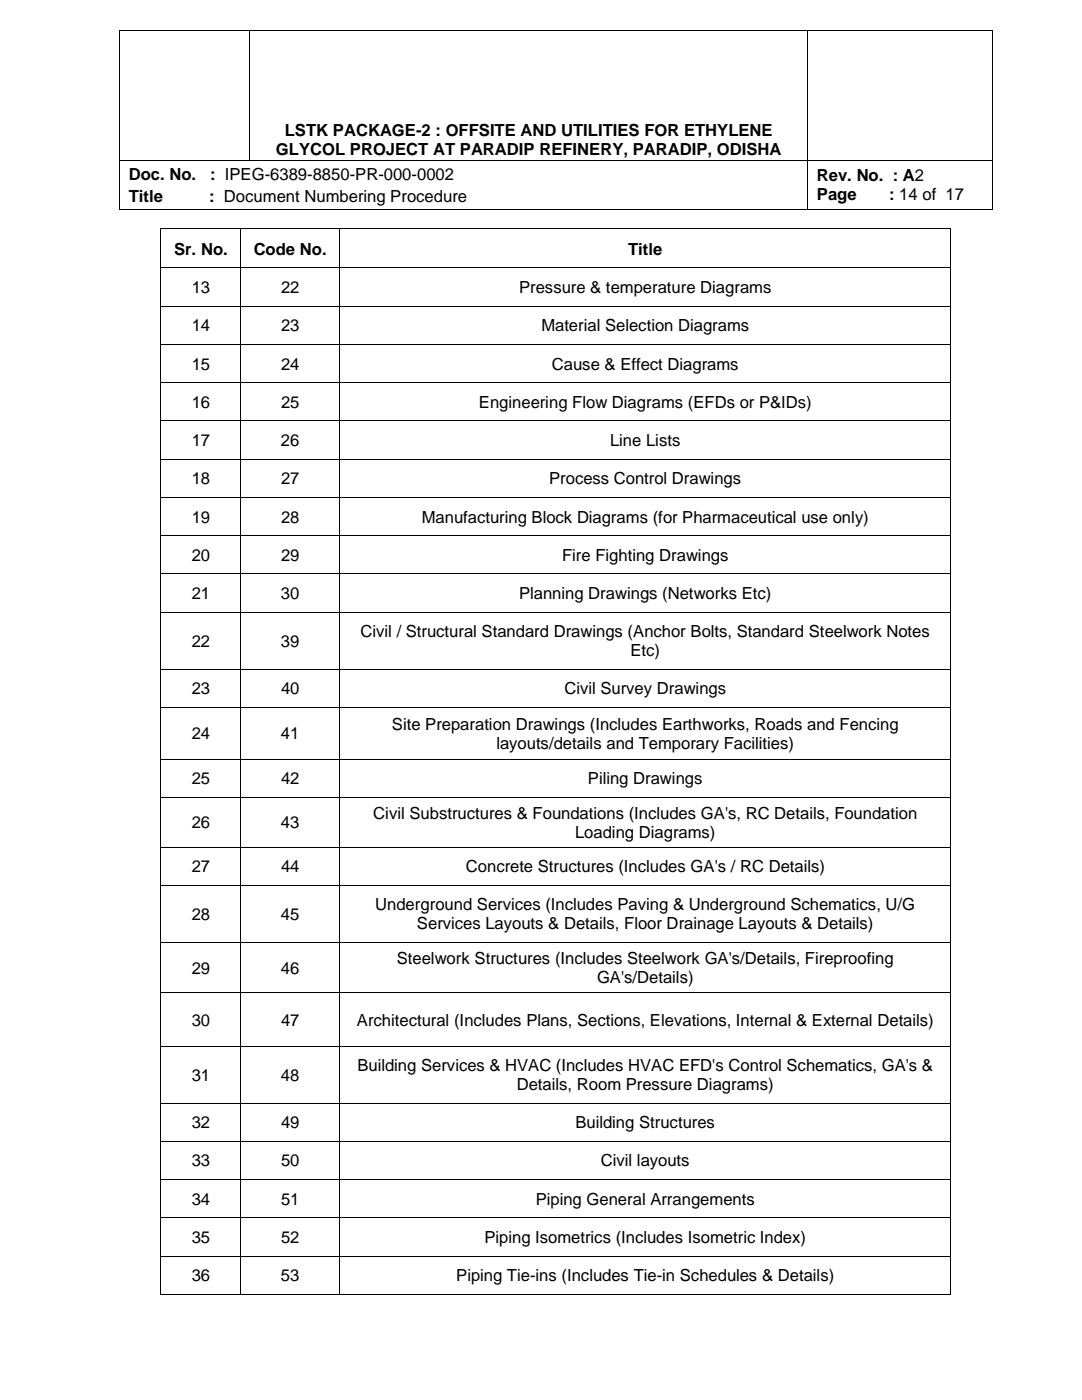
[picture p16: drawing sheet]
<svg xmlns="http://www.w3.org/2000/svg" width="216mm" height="279mm" viewBox="0 0 216 279" stroke-linecap="round" stroke-linejoin="round" font-family="sans-serif">
<defs><g id="words">
<g font-size="3.3">
<text x="56.8" y="27.1">LSTK PACKAGE-2 : OFFSITE AND UTILITIES FOR ETHYLENE</text>
<text x="25.7" y="35.9">Doc. No.</text>
<text x="41.9" y="35.9">: IPEG-6389-8850-PR-000-0002</text>
<text x="55.1" y="30.9">GLYCOL PROJECT AT PARADIP REFINERY, PARADIP, ODISHA</text>
<text x="25.7" y="40.2">Title</text>
<text x="41.8" y="40.2">: Document Numbering Procedure</text>
<text x="163" y="36.1">Rev. No. : A2</text>
<text x="163" y="40">Page</text>
<text x="177.4" y="40">: 14 of 17</text>
<text x="34.8" y="50.8">Sr. No.</text>
<text x="50.6" y="50.8">Code No.</text>
<text x="125.3" y="50.8">Title</text>
<text x="38.2" y="58.5">13</text>
<text x="56.1" y="58.5">22</text>
<text x="103.6" y="58.5">Pressure &amp; temperature Diagrams</text>
<text x="38.2" y="66.1">14</text>
<text x="56.1" y="66.1">23</text>
<text x="108" y="66.1">Material Selection Diagrams</text>
<text x="38.2" y="73.7">15</text>
<text x="56.1" y="73.7">24</text>
<text x="110.1" y="73.7">Cause &amp; Effect Diagrams</text>
<text x="38.2" y="81.4">16</text>
<text x="56.1" y="81.4">25</text>
<text x="95.6" y="81.4">Engineering Flow Diagrams (EFDs or P&amp;IDs)</text>
<text x="38.2" y="89">17</text>
<text x="56.1" y="89">26</text>
<text x="121.7" y="89">Line Lists</text>
<text x="38.2" y="96.6">18</text>
<text x="56.1" y="96.6">27</text>
<text x="109.6" y="96.6">Process Control Drawings</text>
<text x="38.2" y="104.3">19</text>
<text x="56.1" y="104.3">28</text>
<text x="84.2" y="104.3">Manufacturing Block Diagrams (for Pharmaceutical use only)</text>
<text x="38.2" y="111.9">20</text>
<text x="56.1" y="111.9">29</text>
<text x="112.2" y="111.9">Fire Fighting Drawings</text>
<text x="38.2" y="119.5">21</text>
<text x="56.1" y="119.5">30</text>
<text x="103.6" y="119.5">Planning Drawings (Networks Etc)</text>
<text x="38.2" y="129.1">22</text>
<text x="56.1" y="129.1">39</text>
<text x="71.9" y="127.1">Civil / Structural Standard Drawings (Anchor Bolts, Standard Steelwork Notes</text>
<text x="125.8" y="131">Etc)</text>
<text x="38.2" y="138.6">23</text>
<text x="56.1" y="138.6">40</text>
<text x="112.6" y="138.6">Civil Survey Drawings</text>
<text x="38.2" y="147.6">24</text>
<text x="56.1" y="147.6">41</text>
<text x="78.2" y="145.6">Site Preparation Drawings (Includes Earthworks, Roads and Fencing</text>
<text x="99" y="149.5">layouts/details and Temporary Facilities)</text>
<text x="38.2" y="156.5">25</text>
<text x="56.1" y="156.5">42</text>
<text x="117.3" y="156.5">Piling Drawings</text>
<text x="38.2" y="165.3">26</text>
<text x="56.1" y="165.3">43</text>
<text x="74.5" y="163.4">Civil Substructures &amp; Foundations (Includes GA's, RC Details, Foundation</text>
<text x="114.7" y="167.2">Loading Diagrams)</text>
<text x="38.2" y="174.1">27</text>
<text x="56.1" y="174.1">44</text>
<text x="93" y="174.1">Concrete Structures (Includes GA's / RC Details)</text>
<text x="38.2" y="183.6">28</text>
<text x="56.1" y="183.6">45</text>
<text x="74.9" y="181.6">Underground Services (Includes Paving &amp; Underground Schematics, U/G</text>
<text x="83.2" y="185.5">Services Layouts &amp; Details, Floor Drainage Layouts &amp; Details)</text>
<text x="38.2" y="194.3">29</text>
<text x="56.1" y="194.3">46</text>
<text x="79.2" y="192.4">Steelwork Structures (Includes Steelwork GA's/Details, Fireproofing</text>
<text x="119.1" y="196.2">GA's/Details)</text>
<text x="38.2" y="204.7">30</text>
<text x="56.1" y="204.7">47</text>
<text x="71.2" y="204.7">Architectural (Includes Plans, Sections, Elevations, Internal &amp; External Details)</text>
<text x="38.2" y="215.7">31</text>
<text x="56.1" y="215.7">48</text>
<text x="71.3" y="213.8">Building Services &amp; HVAC (Includes HVAC EFD's Control Schematics, GA's &amp;</text>
<text x="103.1" y="217.6">Details, Room Pressure Diagrams)</text>
<text x="38.2" y="225.2">32</text>
<text x="56.1" y="225.2">49</text>
<text x="114.8" y="225.2">Building Structures</text>
<text x="38.2" y="232.8">33</text>
<text x="56.1" y="232.8">50</text>
<text x="119.9" y="232.8">Civil layouts</text>
<text x="38.2" y="240.5">34</text>
<text x="56.1" y="240.5">51</text>
<text x="106.9" y="240.5">Piping General Arrangements</text>
<text x="38.2" y="248.1">35</text>
<text x="56.1" y="248.1">52</text>
<text x="96.7" y="248.1">Piping Isometrics (Includes Isometric Index)</text>
<text x="38.2" y="255.7">36</text>
<text x="56.1" y="255.7">53</text>
<text x="91" y="255.7">Piping Tie-ins (Includes Tie-in Schedules &amp; Details)</text>
</g>
</g></defs>
<path d="M23.8 6h.2v.1h-.2zM197.9 6h.2v.1h-.2zM32 45.5h.2v.4h-.2zM48 45.5h.1v.4h-.1zM67.7 45.5h.1v.4h-.1zM189.7 45.5h.1v.4h-.1zM189.7 45.5h.1v.2h-.1zM197.9 41.7h.2v.2h-.2zM189.7 258.3h.1v.1h-.1z" fill="#000"/>
<g fill="none" stroke="#000" stroke-width=".2">
<path d="M23.8 6.1h174.3M23.9 6.1v25.8M49.8 6.1v25.8M161.2 6.1v25.8M198 6.1v25.8M23.8 32h174.3M23.9 32v9.9M161.2 32v9.9M198 32v9.9M23.8 41.8h137.3M32 45.6h16M32 53.5h157.8"/>
<path d="M32.1 45.9v7.5M32.1 53.5v7.5M48 45.9v7.5M48 53.5v7.5M48.1 45.6h19.6M67.7 45.9v7.5M67.7 53.5v7.5M67.8 45.6h121.9M161.3 41.8h36.6M189.7 45.9v7.5M189.7 53.5v7.5M32 61.1h157.8"/>
<path d="M32 68.7h157.8M32 76.4h157.8M32.1 61.2v7.4M32.1 68.8v7.5M32.1 76.4v7.5M48 61.2v7.4M48 68.8v7.5M48 76.4v7.5M67.7 61.2v7.4M67.7 68.8v7.5M67.7 76.4v7.5M189.7 61.2v7.4"/>
<path d="M189.7 68.8v7.5M189.7 76.4v7.5M32 84h157.8M32 91.6h157.8M32 99.3h157.8M32.1 84.1v7.4M32.1 91.7v7.5M32.1 99.3v7.5M48 84.1v7.4M48 91.7v7.5M48 99.3v7.5M67.7 84.1v7.4"/>
<path d="M67.7 91.7v7.5M67.7 99.3v7.5M189.7 84.1v7.4M189.7 91.7v7.5M189.7 99.3v7.5M32 106.9h157.8M32 114.5h157.8M32.1 107v7.4M32.1 114.6v7.5M48 107v7.4M48 114.6v7.5M67.7 107v7.4"/>
<path d="M67.7 114.6v7.5M189.7 107v7.4M189.7 114.6v7.5M32 122.2h157.8M32 133.5h157.8M32.1 122.2v11.3M32.1 133.6v7.5M48 122.2v11.3M48 133.6v7.5M67.7 122.2v11.3M67.7 133.6v7.5M189.7 122.2v11.3"/>
<path d="M189.7 133.6v7.5M32 141.2h157.8M32 151.5h157.8M32 159.2h157.8M32.1 141.3v10.1M32.1 151.6v7.5M32.1 159.3v9.7M48 141.3v10.1M48 151.6v7.5M48 159.3v9.7M67.7 141.3v10.1M67.7 151.6v7.5"/>
<path d="M67.7 159.3v9.7M189.7 141.3v10.1M189.7 151.6v7.5M189.7 159.3v9.7M32 169.1h157.8M32 176.7h157.8M32.1 169.1v7.5M32.1 176.8v11.2M48 169.1v7.5M48 176.8v11.2M67.7 169.1v7.5M67.7 176.8v11.2"/>
<path d="M189.7 169.1v7.5M189.7 176.8v11.2M32 188.1h157.8M32 198.2h157.8M32.1 188.1v10M32.1 198.2v10.5M48 188.1v10M48 198.2v10.5M67.7 188.1v10M67.7 198.2v10.5M189.7 188.1v10M189.7 198.2v10.5"/>
<path d="M32 208.8h157.8M32.1 208.9v11.2M48 208.9v11.2M67.7 208.9v11.2M189.7 208.9v11.2M32 220.2h157.8M32 227.8h157.8M32 235.4h157.8M32.1 220.2v7.5M32.1 227.9v7.5M32.1 235.5v7.5M48 220.2v7.5"/>
<path d="M48 227.9v7.5M48 235.5v7.5M67.7 220.2v7.5M67.7 227.9v7.5M67.7 235.5v7.5M189.7 220.2v7.5M189.7 227.9v7.5M189.7 235.5v7.5M32 243.1h157.8M32 250.7h157.8M32 258.3h16M32.1 243.1v7.5"/>
<path d="M32.1 250.8v7.6M48 243.1v7.5M48 250.8v7.6M48.1 258.3h19.6M67.7 243.1v7.5M67.7 250.8v7.6M67.8 258.3h121.9M189.7 243.1v7.5M189.7 250.8v7.6"/>
</g>
<use href="#words"/>
</svg>
